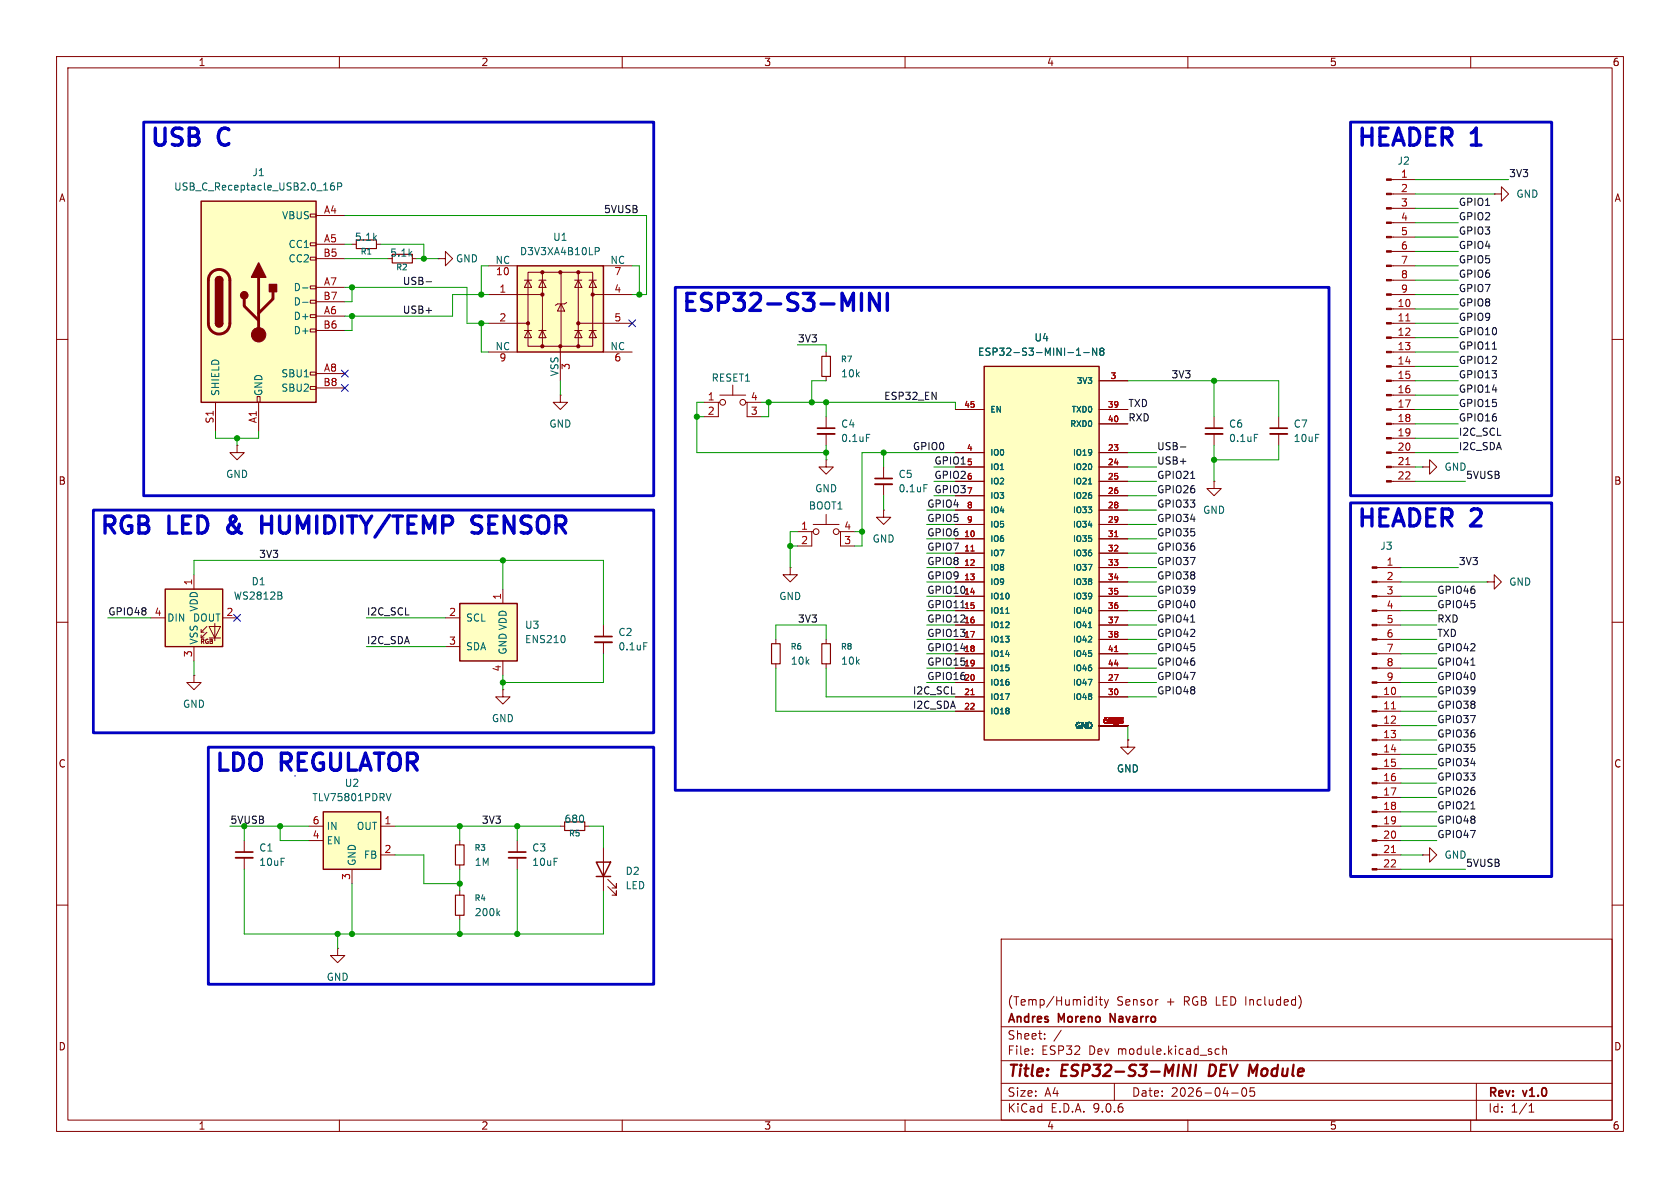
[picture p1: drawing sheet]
<svg xmlns="http://www.w3.org/2000/svg" width="297mm" height="210mm" viewBox="0 0 297 210" stroke-linecap="round" stroke-linejoin="round" font-family="sans-serif">
<defs><g id="words">
<g font-size="4.2" fill="#0000c2">
<text x="26.4" y="27.3">USB</text>
<text x="38.8" y="27.3">C</text>
<text x="239.7" y="27.3">HEADER</text>
<text x="260.3" y="27.3">1</text>
<text x="120.3" y="56.6">ESP32-S3-MINI</text>
<text x="17.5" y="95.9">RGB</text>
<text x="29.9" y="95.9">LED</text>
<text x="41.6" y="95.9">&amp;</text>
<text x="48.8" y="95.9">HUMIDITY/TEMP</text>
<text x="87.3" y="95.9">SENSOR</text>
<text x="239.7" y="94.7">HEADER</text>
<text x="260.3" y="94.7">2</text>
<text x="37.8" y="137.8">LDO</text>
<text x="49.8" y="137.8">REGULATOR</text>
</g>
<g font-size="2.8" fill="#840000">
<text x="178" y="190.9">Title:</text>
<text x="187.7" y="190.9">ESP32-S3-MINI</text>
<text x="214.6" y="190.9">DEV Module</text>
</g>
<g font-size="2.1" fill="#840000">
<text x="178" y="178">(Temp/Humidity</text>
<text x="197.4" y="178">Sensor</text>
<text x="206.2" y="178">+</text>
<text x="209.4" y="178">RGB LED Included)</text>
<text x="178" y="184">Sheet:</text>
<text x="178" y="181.2">Andres</text>
<text x="187.2" y="181.2">Moreno</text>
<text x="196.9" y="181.2">Navarro</text>
<text x="178" y="186.7">File:</text>
<text x="184.1" y="186.7">ESP32</text>
<text x="192.5" y="186.7">Dev</text>
<text x="197.8" y="186.7">module.kicad_sch</text>
<text x="178" y="196.9">KiCad</text>
<text x="178" y="194.1">Size:</text>
<text x="184.7" y="194.1">A4</text>
<text x="185.7" y="196.9">E.D.A.</text>
<text x="193.3" y="196.9">9.0.6</text>
<text x="200" y="194.1">Date:</text>
<text x="207" y="194.1">2026-04-05</text>
<text x="263" y="194.3">Rev:</text>
<text x="263" y="196.9">Id:</text>
<text x="267.1" y="196.9">1/1</text>
<text x="269.4" y="194.3">v1.0</text>
</g>
<g font-size="1.8" fill="#840000">
<text x="35" y="11.9">1</text>
<text x="85" y="11.9">2</text>
<text x="135" y="11.9">3</text>
<text x="185" y="11.9">4</text>
<text x="235" y="11.9">5</text>
<text x="285" y="11.9">6</text>
<text x="10.3" y="35.9">A</text>
<text x="285.3" y="35.9">A</text>
<text x="10.3" y="85.9">B</text>
<text x="285.3" y="85.9">B</text>
<text x="10.3" y="135.9">C</text>
<text x="285.3" y="135.9">C</text>
<text x="10.3" y="185.9">D</text>
<text x="285.3" y="185.9">D</text>
<text x="35" y="199.9">1</text>
<text x="85" y="199.9">2</text>
<text x="135" y="199.9">3</text>
<text x="185" y="199.9">4</text>
<text x="235" y="199.9">5</text>
<text x="285" y="199.9">6</text>
</g>
<g font-size="1.8" fill="#006464">
<text x="247" y="29.3">J2</text>
<text x="30.7" y="33.9">USB_C_Receptacle_USB2.0_16P</text>
<text x="44.5" y="31.3">J1</text>
<text x="268" y="35.2">GND</text>
<text x="49.8" y="39">VBUS</text>
<text x="50.9" y="44">CC1</text>
<text x="50.9" y="46.6">CC2</text>
<text x="62.6" y="42.8">5.1k</text>
<text x="68.9" y="45.6">5.1k</text>
<text x="80.5" y="46.6">GND</text>
<text x="87.5" y="46.7">NC</text>
<text x="91.8" y="45.3">D3V3XA4B10LP</text>
<text x="97.7" y="42.8">U1</text>
<text x="107.8" y="46.7">NC</text>
<text x="51.8" y="51.7">D-</text>
<text x="51.8" y="54.2">D-</text>
<text x="51.8" y="56.7">D+</text>
<text x="51.8" y="59.3">D+</text>
<text x="87.5" y="62">NC</text>
<text x="107.8" y="62">NC</text>
<text x="172.8" y="63.1">ESP32-S3-MINI-1-N8</text>
<text x="182.8" y="60.6">U4</text>
<text x="39" y="70.1" transform="rotate(-90 39 70.1)">SHIELD</text>
<text x="46.6" y="70.1" transform="rotate(-90 46.6 70.1)">GND</text>
<text x="49.6" y="66.9">SBU1</text>
<text x="49.6" y="69.4">SBU2</text>
<text x="98.8" y="66.6" transform="rotate(-90 98.8 66.6)">VSS</text>
<text x="125.7" y="67.7">RESET1</text>
<text x="148.6" y="66.9">10k</text>
<text x="97" y="75.8">GND</text>
<text x="148.6" y="75.8">C4</text>
<text x="217.2" y="75.8">C6</text>
<text x="228.6" y="75.8">C7</text>
<text x="148.6" y="78.3">0.1uF</text>
<text x="217.2" y="78.3">0.1uF</text>
<text x="228.6" y="78.3">10uF</text>
<text x="39.9" y="84.7">GND</text>
<text x="144" y="87.2">GND</text>
<text x="158.8" y="84.7">C5</text>
<text x="158.8" y="87.2">0.1uF</text>
<text x="142.9" y="90.3">BOOT1</text>
<text x="212.6" y="91">GND</text>
<text x="154.2" y="96.1">GND</text>
<text x="243.9" y="97.4">J3</text>
<text x="41.2" y="106.2">WS2812B</text>
<text x="44.4" y="103.7">D1</text>
<text x="137.7" y="106.3">GND</text>
<text x="266.7" y="103.7">GND</text>
<text x="29.5" y="110.1">DIN</text>
<text x="34" y="110.1">DOUT</text>
<text x="35.2" y="108.2" transform="rotate(-90 35.2 108.2)">VDD</text>
<text x="82.3" y="110.1">SCL</text>
<text x="92.7" y="113.9">ENS210</text>
<text x="92.7" y="111.4">U3</text>
<text x="109.2" y="112.6">C2</text>
<text x="35.2" y="114" transform="rotate(-90 35.2 114)">VSS</text>
<text x="82.3" y="115.2">SDA</text>
<text x="89.8" y="115.8" transform="rotate(-90 89.8 115.8)">GND VDD</text>
<text x="109.2" y="115.2">0.1uF</text>
<text x="139.7" y="117.7">10k</text>
<text x="148.6" y="117.7">10k</text>
<text x="32.3" y="125.3">GND</text>
<text x="86.9" y="127.9">GND</text>
<text x="197.4" y="136.8">GND</text>
<text x="55.1" y="141.8">TLV75801PDRV</text>
<text x="60.9" y="139.3">U2</text>
<text x="57.7" y="146.9">IN</text>
<text x="57.7" y="149.5">EN</text>
<text x="63" y="146.9">OUT</text>
<text x="99.7" y="145.6">680</text>
<text x="45.7" y="150.7">C1</text>
<text x="45.7" y="153.3">10uF</text>
<text x="63.1" y="153.2" transform="rotate(-90 63.1 153.2)">GND</text>
<text x="64.2" y="152">FB</text>
<text x="83.8" y="153.3">1M</text>
<text x="94" y="150.7">C3</text>
<text x="94" y="153.3">10uF</text>
<text x="110.5" y="154.9">D2</text>
<text x="110.5" y="157.4">LED</text>
<text x="83.8" y="162.2">200k</text>
<text x="57.7" y="173.6">GND</text>
</g>
<g font-size="1.8" fill="#a90000">
<text x="247.6" y="31.5">1</text>
<text x="247.6" y="34">2</text>
<text x="57.2" y="37.8">A4</text>
<text x="247.6" y="36.6">3</text>
<text x="247.6" y="39.1">4</text>
<text x="247.6" y="41.7">5</text>
<text x="57.1" y="45.5">B5</text>
<text x="57.2" y="42.9">A5</text>
<text x="247.6" y="44.2">6</text>
<text x="247.6" y="46.7">7</text>
<text x="57.1" y="53.1">B7</text>
<text x="57.2" y="50.5">A7</text>
<text x="87.6" y="49">10</text>
<text x="88.2" y="51.8">1</text>
<text x="108.5" y="49">7</text>
<text x="108.5" y="51.8">4</text>
<text x="247.6" y="49.3">8</text>
<text x="247.6" y="51.8">9</text>
<text x="57.1" y="58.2">B6</text>
<text x="57.2" y="55.6">A6</text>
<text x="88.2" y="56.9">2</text>
<text x="108.5" y="56.9">5</text>
<text x="247" y="54.4">10</text>
<text x="247" y="56.9">11</text>
<text x="247" y="59.4">12</text>
<text x="57.2" y="65.8">A8</text>
<text x="88.2" y="64.2">9</text>
<text x="101" y="65.5" transform="rotate(-90 101 65.5)">3</text>
<text x="108.5" y="64.2">6</text>
<text x="247" y="62">13</text>
<text x="247" y="64.5">14</text>
<text x="57.1" y="68.3">B8</text>
<text x="125" y="70.9">1</text>
<text x="132.6" y="70.9">4</text>
<text x="247" y="67.1">15</text>
<text x="247" y="69.6">16</text>
<text x="37.8" y="75" transform="rotate(-90 37.8 75)">S1</text>
<text x="45.5" y="74.9" transform="rotate(-90 45.5 74.9)">A1</text>
<text x="125" y="73.4">2</text>
<text x="132.6" y="73.4">3</text>
<text x="247" y="72.1">17</text>
<text x="247" y="74.7">18</text>
<text x="247" y="77.2">19</text>
<text x="247" y="79.8">20</text>
<text x="247" y="82.3">21</text>
<text x="247" y="84.8">22</text>
<text x="141.5" y="93.7">1</text>
<text x="149.2" y="93.7">4</text>
<text x="141.5" y="96.3">2</text>
<text x="149.2" y="96.3">3</text>
<text x="245" y="100.1">1</text>
<text x="34" y="103.6" transform="rotate(-90 34 103.6)">1</text>
<text x="88.6" y="106.1" transform="rotate(-90 88.6 106.1)">1</text>
<text x="245" y="102.6">2</text>
<text x="245" y="105.2">3</text>
<text x="245" y="107.7">4</text>
<text x="27.2" y="109">4</text>
<text x="39.9" y="109">2</text>
<text x="79.3" y="109">2</text>
<text x="245" y="110.2">5</text>
<text x="245" y="112.8">6</text>
<text x="34" y="116.3" transform="rotate(-90 34 116.3)">3</text>
<text x="79.3" y="114">3</text>
<text x="88.6" y="118.8" transform="rotate(-90 88.6 118.8)">4</text>
<text x="245" y="115.3">7</text>
<text x="245" y="117.9">8</text>
<text x="244.4" y="122.9">10</text>
<text x="244.4" y="125.5">11</text>
<text x="245" y="120.4">9</text>
<text x="244.4" y="128">12</text>
<text x="244.4" y="130.6">13</text>
<text x="244.4" y="133.1">14</text>
<text x="244.4" y="135.6">15</text>
<text x="244.4" y="138.2">16</text>
<text x="244.4" y="140.7">17</text>
<text x="244.4" y="143.3">18</text>
<text x="55.2" y="145.8">6</text>
<text x="55.2" y="148.3">4</text>
<text x="67.9" y="145.8">1</text>
<text x="244.4" y="145.8">19</text>
<text x="244.4" y="148.3">20</text>
<text x="62" y="155.6" transform="rotate(-90 62 155.6)">3</text>
<text x="67.9" y="150.9">2</text>
<text x="244.4" y="150.9">21</text>
<text x="244.4" y="153.4">22</text>
</g>
<g font-size="1.8" fill="#0f0f0f">
<text x="266.7" y="31.4">3V3</text>
<text x="106.7" y="37.8">5VUSB</text>
<text x="257.8" y="41.6">GPIO3</text>
<text x="257.8" y="39">GPIO2</text>
<text x="257.8" y="36.5">GPIO1</text>
<text x="257.8" y="46.6">GPIO5</text>
<text x="257.8" y="44.1">GPIO4</text>
<text x="71.1" y="50.5">USB-</text>
<text x="257.8" y="51.7">GPIO7</text>
<text x="257.8" y="49.2">GPIO6</text>
<text x="71.1" y="55.5">USB+</text>
<text x="257.8" y="56.8">GPIO9</text>
<text x="257.8" y="54.3">GPIO8</text>
<text x="257.8" y="59.3">GPIO10</text>
<text x="141" y="60.6">3V3</text>
<text x="257.8" y="64.4">GPIO12</text>
<text x="257.8" y="61.9">GPIO11</text>
<text x="156.2" y="70.8">ESP32_EN</text>
<text x="207" y="67">3V3</text>
<text x="257.8" y="67">GPIO13</text>
<text x="257.8" y="69.5">GPIO14</text>
<text x="199.4" y="74.6">RXD</text>
<text x="199.4" y="72">TXD</text>
<text x="257.8" y="74.6">GPIO16</text>
<text x="257.8" y="72">GPIO15</text>
<text x="257.8" y="77.1">I2C_SCL</text>
<text x="161.3" y="79.7">GPIO0</text>
<text x="165.1" y="82.2">GPIO1</text>
<text x="204.5" y="79.7">USB-</text>
<text x="204.5" y="82.2">USB+</text>
<text x="255.3" y="83.4">GND</text>
<text x="257.8" y="79.7">I2C_SDA</text>
<text x="163.8" y="89.8">GPIO4</text>
<text x="165.1" y="84.7">GPIO2</text>
<text x="165.1" y="87.3">GPIO3</text>
<text x="204.5" y="84.7">GPIO21</text>
<text x="204.5" y="89.8">GPIO33</text>
<text x="204.5" y="87.3">GPIO26</text>
<text x="259.1" y="84.7">5VUSB</text>
<text x="163.8" y="92.4">GPIO5</text>
<text x="163.8" y="94.9">GPIO6</text>
<text x="204.5" y="94.9">GPIO35</text>
<text x="204.5" y="92.4">GPIO34</text>
<text x="45.7" y="98.7">3V3</text>
<text x="163.8" y="100">GPIO8</text>
<text x="163.8" y="97.4">GPIO7</text>
<text x="204.5" y="97.4">GPIO36</text>
<text x="204.5" y="100">GPIO37</text>
<text x="257.8" y="100">3V3</text>
<text x="163.8" y="105.1">GPIO10</text>
<text x="163.8" y="107.6">GPIO11</text>
<text x="163.8" y="102.5">GPIO9</text>
<text x="204.5" y="107.6">GPIO40</text>
<text x="204.5" y="105.1">GPIO39</text>
<text x="204.5" y="102.5">GPIO38</text>
<text x="254" y="107.6">GPIO45</text>
<text x="254" y="105.1">GPIO46</text>
<text x="19" y="108.9">GPIO48</text>
<text x="64.8" y="114">I2C_SDA</text>
<text x="64.8" y="108.9">I2C_SCL</text>
<text x="141" y="110.1">3V3</text>
<text x="163.8" y="110.1">GPIO12</text>
<text x="163.8" y="112.7">GPIO13</text>
<text x="204.5" y="112.7">GPIO42</text>
<text x="204.5" y="110.1">GPIO41</text>
<text x="254" y="110.1">RXD</text>
<text x="254" y="112.7">TXD</text>
<text x="163.8" y="115.2">GPIO14</text>
<text x="163.8" y="117.8">GPIO15</text>
<text x="204.5" y="115.2">GPIO45</text>
<text x="204.5" y="117.8">GPIO46</text>
<text x="254" y="115.2">GPIO42</text>
<text x="254" y="117.8">GPIO41</text>
<text x="161.3" y="122.8">I2C_SCL</text>
<text x="161.3" y="125.4">I2C_SDA</text>
<text x="163.8" y="120.3">GPIO16</text>
<text x="204.5" y="120.3">GPIO47</text>
<text x="204.5" y="122.8">GPIO48</text>
<text x="254" y="125.4">GPIO38</text>
<text x="254" y="122.8">GPIO39</text>
<text x="254" y="120.3">GPIO40</text>
<text x="254" y="130.5">GPIO36</text>
<text x="254" y="127.9">GPIO37</text>
<text x="254" y="133">GPIO35</text>
<text x="254" y="135.5">GPIO34</text>
<text x="254" y="138.1">GPIO33</text>
<text x="254" y="140.6">GPIO26</text>
<text x="254" y="143.2">GPIO21</text>
<text x="85.1" y="145.7">3V3</text>
<text x="254" y="148.2">GPIO47</text>
<text x="254" y="145.7">GPIO48</text>
<text x="255.3" y="152">GND</text>
<text x="259.1" y="153.3">5VUSB</text>
</g>
<text font-size="1.8" fill="#009600" x="40.6" y="145.7">5VUSB</text>
<g font-size="1.4" fill="#006464">
<text x="63.7" y="45.2">R1</text>
<text x="69.9" y="48">R2</text>
<text x="148.6" y="64.2">R7</text>
<text x="190.2" y="68">3V3</text>
<text x="175" y="73.1">EN</text>
<text x="189.1" y="75.7">RXD0</text>
<text x="189.3" y="73.1">TXD0</text>
<text x="175" y="80.7">IO0</text>
<text x="175" y="83.3">IO1</text>
<text x="189.6" y="80.7">IO19</text>
<text x="189.6" y="83.3">IO20</text>
<text x="175" y="85.8">IO2</text>
<text x="175" y="88.4">IO3</text>
<text x="189.6" y="85.8">IO21</text>
<text x="189.6" y="88.4">IO26</text>
<text x="175" y="90.9">IO4</text>
<text x="175" y="93.4">IO5</text>
<text x="175" y="96">IO6</text>
<text x="189.6" y="90.9">IO33</text>
<text x="189.6" y="93.4">IO34</text>
<text x="189.6" y="96">IO35</text>
<text x="175" y="98.5">IO7</text>
<text x="175" y="101.1">IO8</text>
<text x="189.6" y="98.5">IO36</text>
<text x="189.6" y="101.1">IO37</text>
<text x="175" y="103.6">IO9</text>
<text x="175" y="106.1">IO10</text>
<text x="189.6" y="103.6">IO38</text>
<text x="189.6" y="106.1">IO39</text>
<text x="175" y="108.7">IO11</text>
<text x="175" y="111.2">IO12</text>
<text x="175" y="113.8">IO13</text>
<text x="189.6" y="108.7">IO40</text>
<text x="189.6" y="111.2">IO41</text>
<text x="189.6" y="113.8">IO42</text>
<text x="139.7" y="115">R6</text>
<text x="148.6" y="115">R8</text>
<text x="175" y="116.3">IO14</text>
<text x="175" y="118.8">IO15</text>
<text x="189.6" y="116.3">IO45</text>
<text x="189.6" y="118.8">IO46</text>
<text x="175" y="121.4">IO16</text>
<text x="175" y="123.9">IO17</text>
<text x="189.6" y="121.4">IO47</text>
<text x="189.6" y="123.9">IO48</text>
<text x="175" y="126.5">IO18</text>
<text x="189.9" y="129">GND</text>
<text x="100.5" y="148.1">R5</text>
<text x="83.8" y="150.6">R3</text>
<text x="83.8" y="159.5">R4</text>
</g>
<g font-size="1.4" fill="#a90000">
<text x="196.2" y="67.1">3</text>
<text x="170.4" y="72.1">45</text>
<text x="195.8" y="72.1">39</text>
<text x="195.8" y="74.7">40</text>
<text x="170.8" y="79.8">4</text>
<text x="170.8" y="82.3">5</text>
<text x="195.8" y="79.8">23</text>
<text x="195.8" y="82.3">24</text>
<text x="170.8" y="84.8">6</text>
<text x="170.8" y="87.4">7</text>
<text x="170.8" y="89.9">8</text>
<text x="195.8" y="84.8">25</text>
<text x="195.8" y="87.4">26</text>
<text x="195.8" y="89.9">28</text>
<text x="170.4" y="95">10</text>
<text x="170.8" y="92.5">9</text>
<text x="195.8" y="92.5">29</text>
<text x="195.8" y="95">31</text>
<text x="170.4" y="97.5">11</text>
<text x="170.4" y="100.1">12</text>
<text x="195.8" y="97.5">32</text>
<text x="195.8" y="100.1">33</text>
<text x="170.4" y="102.6">13</text>
<text x="170.4" y="105.2">14</text>
<text x="170.4" y="107.7">15</text>
<text x="195.8" y="102.6">34</text>
<text x="195.8" y="105.2">35</text>
<text x="195.8" y="107.7">36</text>
<text x="170.4" y="110.2">16</text>
<text x="170.4" y="112.8">17</text>
<text x="195.8" y="110.2">37</text>
<text x="195.8" y="112.8">38</text>
<text x="170.4" y="115.3">18</text>
<text x="170.4" y="117.9">19</text>
<text x="195.8" y="115.3">41</text>
<text x="195.8" y="117.9">44</text>
<text x="170.4" y="120.4">20</text>
<text x="170.4" y="122.9">21</text>
<text x="170.4" y="125.5">22</text>
<text x="195.8" y="120.4">27</text>
<text x="195.8" y="122.9">30</text>
<text x="194.9" y="128">61_1</text>
<text x="195.8" y="128">42</text>
<text x="196.2" y="128">17</text>
<text x="196.2" y="128">28</text>
<text x="196.5" y="128">1</text>
<text x="196.5" y="128">22</text>
<text x="196.5" y="128">7</text>
</g>
<text font-size="1.1" fill="#840000" x="35.3" y="114">RGB</text>
</g></defs>
<g fill="none" stroke="#840000" stroke-width=".18">
<path d="M10 10h277v190h-277zM12 12h273v186h-273zM60 10v2M110 10v2M160 10v2M210 10v2M260 10v2M246 31.8h4.2M246 34.3h4.2M246 36.8h4.2M246 39.4h4.2M66.5 43.2h.8"/>
<path d="M72.9 45.7h.8M77.5 45.7h1.2v-1.2l1.3 1.2-1.3 1.3v-1.3M77.5 45.7h.1M246 41.9h4.2M246 44.5h4.2M246 47h4.2M246 49.5h4.2M246 52.1h4.2M246 54.6h4.2M246 57.2h4.2M246 59.7h4.2M10 60h2"/>
<path d="M146 62.2v.8M146 66.5v.8M146 73.7v2M146 76.7v2M226.1 73.7v2M226.1 76.7v2M246 62.2h4.2M246 64.8h4.2M246 67.3h4.2M246 69.9h4.2M246 72.4h4.2M246 74.9h4.2"/>
<path d="M246 77.5h4.2M285 60h2M141 94h2.5M143.8 94h-.3v2.5h-2.5M143.8 92.7h4.5M146 81.3v1.3h1.3l-1.3 1.2-1.2-1.2h1.2M146 81.3h.1M146 90.9v1.8M148.3 94h.3v2.5h2.5M148.6 94h2.5M156.2 90.2v1.2h1.3l-1.3 1.3-1.3-1.3h1.3M156.2 90.2h.1"/>
<path d="M246 80h4.2M246 82.6h4.2M246 85.1h4.2M10 110h2M34.3 119.4v1.3h1.3l-1.3 1.2-1.3-1.2h1.3M34.3 119.4h.1M146 113v.8M146 117.3v.8M285 110h2M10 160h2M177 166h108v32h-108zM193.8 176.2v.1"/>
<path d="M193.8 176.7v1M194.3 176.7h.6M194.5 176.2v1.3l.4 .2M195.2 176.7l.4 1M195.6 177.7l-.1 .4-.3 .1M196 176.7l-.4 1M204.6 176.7h.1M229.7 176.1a1.76 1.76 0 0 1 0 2.1M285 160h2M60 198v2M110 198v2M160 198v2"/>
<path d="M177 194.5h108M177 191.5h108M177 187.5h108M177 181.5h108M182.5 186.3v.1M182.5 185.5v.1M184.7 183.6v.1M184.7 182.8v.1M187.6 182.1l-1.3 2M197 191.5v3M210 198v2M215 186.3h.5"/>
<path d="M215 185.5h.5M216.2 185.5l.2-.1 .3 .1 .1 .9M216.2 184.9v1.5M217.7 193.2h1.2M219.7 192.4l.2-.1a.81 .81 0 0 1 .6 .6 .81 .81 0 0 1-.3 .8l-.2 .1a.81 .81 0 0 1-.3-1.4zM221.7 192.3h-.7v.7l.2-.1h.5l.1 .3-.1 .5-.2 .1-.5-.1M260 198v2M261 191.5v6.5M270.3 196.6h.9M270.3 195.5l.4-.4v1.5"/>
<circle cx="144.3" cy="94" r=".51"/>
<circle cx="147.8" cy="94" r=".51"/>
</g>
<path d="M210.5 188.2l-.2 2-.9-2-.3 2M211.5 188.2l-.3 2M213.9 188.2l-.2 2h.5" fill="none" stroke="#840000" stroke-width=".4"/>
<path d="M144.5 75.7h3.1M224.5 75.7h3.1M196.3 180.7v-1.5l.8 1.5" fill="none" stroke="#840000" stroke-width=".3"/>
<path d="M144.5 76.7h3.1M224.5 76.7h3.1" fill="none" stroke="#840000" stroke-width=".33"/>
<path d="M63 42.4h3.5v1.5h-3.5zM69.3 45h3.6v1.5h-3.6zM145.3 63h1.5v3.5h-1.5zM145.3 113.8h1.5v3.5h-1.5z" fill="none" stroke="#840000" stroke-width=".2"/>
<path d="M153.2 76.8h.6" fill="none" stroke="#006464" stroke-width=".18"/>
<g fill="#840000" stroke="#840000" stroke-width=".18">
<path d="M245.1 31.6h.9v.3h-.9z"/>
<path d="M245.1 34.2h.9v.2h-.9z"/>
<path d="M245.1 36.7h.9v.3h-.9z"/>
<path d="M245.1 39.2h.9v.3h-.9z"/>
<path d="M245.1 41.8h.9v.2h-.9z"/>
<path d="M245.1 44.3h.9v.3h-.9z"/>
<path d="M245.1 46.9h.9v.2h-.9z"/>
<path d="M245.1 49.4h.9v.3h-.9z"/>
<path d="M245.1 51.9h.9v.3h-.9z"/>
<path d="M245.1 54.5h.9v.2h-.9z"/>
<path d="M245.1 57h.9v.3h-.9z"/>
<path d="M245.1 59.6h.9v.2h-.9z"/>
<path d="M245.1 62.1h.9v.3h-.9z"/>
<path d="M245.1 64.6h.9v.3h-.9z"/>
<path d="M245.1 67.2h.9v.2h-.9z"/>
<path d="M245.1 69.7h.9v.3h-.9z"/>
<path d="M245.1 72.3h.9v.2h-.9z"/>
<path d="M245.1 74.8h.9v.3h-.9z"/>
<path d="M245.1 77.3h.9v.3h-.9z"/>
<path d="M245.1 79.9h.9v.2h-.9z"/>
<path d="M245.1 82.4h.9v.3h-.9z"/>
<path d="M245.1 85h.9v.2h-.9z"/>
</g>
<path d="M248.5 56.7h.8M248.5 82.1h.8" fill="none" stroke="#a90000" stroke-width=".18"/>
<path d="M91.4 47h15.3v15.2h-15.3z" fill="#ffffc2"/>
<g fill="none" stroke="#840000" stroke-width=".18">
<path d="M86.4 52.1h9.5M86.4 57.2h6.9M86.4 47h5M92.7 49.5h1.3M92.7 58.4h1.3M93.3 48.1h11.5v13.1h-11.5zM93.3 49.5l.7 1.3h-1.3zM93.3 58.4l.7 1.3h-1.3zM95.2 49.5h1.3M95.2 58.4h1.3M95.9 49.5l.6 1.3h-1.3zM95.9 58.4l.6 1.3h-1.3z"/>
<path d="M95.9 48.1v13.1M99.2 53.7l.6 1.3h-1.2zM99.2 48.1v13.1M100.2 53.5l-.4 .2h-1.2l-.4 .3M101.6 49.5h1.3M101.6 58.4h1.3M102.2 49.5l.7 1.3h-1.3zM102.2 58.4l.7 1.3h-1.3zM102.2 48.1v13.1M102.2 57.2h9.6M104.1 49.5h1.3M104.1 58.4h1.3"/>
<path d="M104.8 49.5l.6 1.3h-1.3zM104.8 58.4l.6 1.3h-1.3zM104.8 52.1h7M106.7 47h5.1M86.4 62.2h5M99.1 61.2v6.1M106.7 62.2h5.1"/>
</g>
<path d="M91.4 47h15.3v15.2h-15.3z" fill="none" stroke="#840000" stroke-width=".25"/>
<g fill="#840000" stroke="#840000" stroke-width=".18">
<circle cx="93.3" cy="57.2" r=".28"/>
<circle cx="95.9" cy="48.1" r=".28"/>
<circle cx="95.9" cy="52.1" r=".28"/>
<circle cx="95.9" cy="61.2" r=".28"/>
<circle cx="99.1" cy="48.1" r=".28"/>
<circle cx="99.1" cy="61.2" r=".28"/>
<circle cx="102.2" cy="48.1" r=".28"/>
<circle cx="102.2" cy="57.2" r=".28"/>
<circle cx="102.2" cy="61.2" r=".28"/>
<circle cx="104.8" cy="52.1" r=".28"/>
</g>
<path d="M105.2 43.8h.5l.3 .2-.2 .4h-.6" fill="none" stroke="#006464" stroke-width=".18"/>
<path d="M29.2 104.1h10.2v10.2h-10.2z" fill="#ffffc2"/>
<g fill="none" stroke="#840000" stroke-width=".18">
<path d="M41.9 78.7v1.3h1.3l-1.3 1.3-1.3-1.3h1.3M41.9 78.7h.1M26.7 109.2h2.5M34.3 101.6v2.5M34.3 114.3v2.5M35.6 111.8h.5M35.6 112.8h.5M36.6 110.7l-1 1.1v-.5M36.6 111.8l-1 1v-.5M37 110.7h2l-1 2.1zM37 112.8h2M38 110.2v3.1"/>
<path d="M39.4 109.2h2.5M106.7 110.5v2M106.7 113.5v2.1M88.9 121.9v1.3h1.3l-1.3 1.3-1.3-1.3h1.3M88.9 121.9h.1"/>
</g>
<path d="M29.2 104.1h10.2v10.2h-10.2z" fill="none" stroke="#840000" stroke-width=".25"/>
<path d="M49.7 105.3l.2 .2-.2 .4M49.7 104.8v.3M113.8 113.6h.6" fill="none" stroke="#006464" stroke-width=".18"/>
<path d="M105.2 112.5h3" fill="none" stroke="#840000" stroke-width=".3"/>
<path d="M105.2 113.5h3" fill="none" stroke="#840000" stroke-width=".33"/>
<path d="M81.3 106.7h10.1v10.1h-10.1z" fill="#ffffc2"/>
<path d="M81.3 106.7h10.1v10.1h-10.1z" fill="none" stroke="#840000" stroke-width=".25"/>
<path d="M78.7 109.2h2.6M78.7 114.3h2.6M88.9 104.1v2.6M88.9 116.8v2.6" fill="none" stroke="#840000" stroke-width=".18"/>
<path d="M99.8 112.6v.8" fill="none" stroke="#006464" stroke-width=".18"/>
<path d="M35.6 35.6h20.3v35.5h-20.3z" fill="#ffffc2"/>
<g fill="none" stroke="#840000" stroke-width=".18">
<path d="M54.9 37.8h1v.6h-1zM55.9 38.1h5.1M54.9 42.9h1v.5h-1zM54.9 45.5h1v.5h-1zM54.9 50.5h1v.6h-1zM54.9 53.1h1v.5h-1zM54.9 55.6h1v.5h-1zM54.9 58.2h1v.5h-1zM55.9 43.2h5.1M55.9 45.7h5.1M55.9 50.8h5.1M55.9 53.3h5.1"/>
<path d="M55.9 55.9h5.1M55.9 58.4h5.1M38.1 71.1v5.1M45.5 70.1h.5v1h-.5zM45.7 71.1v5.1M54.9 65.8h1v.5h-1zM54.9 68.3h1v.5h-1zM55.9 66h5.1M55.9 68.6h5.1M99.1 69.9v1.2h1.2l-1.2 1.3-1.3-1.3h1.3M99.1 69.9h.1M124.5 71.1h2.5"/>
<path d="M127.3 71.1h-.3v2.6h-2.5M127.3 69.9h4.5M129.5 68.1v1.8M131.8 71.1h.3v2.6h2.5M132.1 71.1h2.5M156.2 82.6v2M156.2 85.6v2M137.2 113v.8M137.2 117.3v.8M139.7 100.3v1.3h1.3l-1.3 1.3-1.3-1.3h1.3M139.7 100.3h.1M243.4 100.3h4.2"/>
<path d="M243.4 102.9h4.2M243.4 105.4h4.2M243.4 108h4.2M243.4 110.5h4.2M243.4 113h4.2M243.4 115.6h4.2M243.4 118.1h4.2M262.9 102.9h1.3v-1.3l1.2 1.3-1.2 1.2v-1.2M262.9 102.9h.1M199.4 130.8v1.3h1.3l-1.3 1.3-1.3-1.3h1.3M199.4 130.8h.1M243.4 120.7h4.2"/>
<path d="M243.4 123.2h4.2M243.4 125.7h4.2M243.4 128.3h4.2M243.4 130.8h4.2M243.4 133.4h4.2M243.4 135.9h4.2M243.4 138.4h4.2M43.2 148.6v2M43.2 151.6v2.1M81.3 148.6v.8M81.3 152.9v.8M81.3 157.5v.7"/>
<path d="M243.4 141h4.2M243.4 143.5h4.2M243.4 146.1h4.2M243.4 148.6h4.2M243.4 151.1h4.2M243.4 153.7h4.2M251.5 151.1h1.2v-1.2l1.3 1.2-1.3 1.3v-1.3M251.5 151.1h.1M59.7 167.6v1.3h1.3l-1.3 1.3-1.3-1.3h1.3M59.7 167.6h.1M81.3 161.8v.8"/>
<circle cx="127.8" cy="71.1" r=".51"/>
<circle cx="131.3" cy="71.1" r=".51"/>
</g>
<path d="M35.6 35.6h20.3v35.5h-20.3zM38.1 49.5a.64 .64 0 0 1 .6-.6 .64 .64 0 0 1 .7 .6M38.1 57.2a.64 .64 0 0 0 .6 .6 .64 .64 0 0 0 .7-.6" fill="none" stroke="#840000" stroke-width=".25"/>
<path d="M37.4 48.2a1.9 1.9 0 0 1 2.1-.4 1.9 1.9 0 0 1 1.1 1.7v7.7a1.91 1.91 0 0 1-1.9 1.8 1.91 1.91 0 0 1-1.9-1.8v-7.8l.2-.7zM43.2 52.8v1.3l2.5 2.5M45.7 49v10.2M48.3 51.6v1.2l-2.6 2.6" fill="none" stroke="#840000" stroke-width=".51"/>
<g fill="#840000" stroke="#840000" stroke-width=".25">
<path d="M38.1 49.5h1.3v7.7h-1.3z"/>
<path d="M38.3 49.1a.64 .64 0 0 1 .7-.2 .64 .64 0 0 1 .4 .6h-1.3z"/>
<path d="M38.1 57.2h1.3a.64 .64 0 0 1-.7 .6 .64 .64 0 0 1-.6-.6z"/>
<path d="M45.7 46.5l1.3 2.5h-2.6z"/>
<path d="M47.6 50.3h1.3v1.3h-1.3z"/>
<circle cx="43.2" cy="52.2" r=".63"/>
</g>
<g fill="#840000" stroke="#840000" stroke-width=".18">
<path d="M242.6 100.2h.8v.3h-.8z"/>
<path d="M242.6 102.7h.8v.3h-.8z"/>
<path d="M242.6 105.3h.8v.2h-.8z"/>
<path d="M242.6 107.8h.8v.3h-.8z"/>
<path d="M242.6 110.4h.8v.2h-.8z"/>
<path d="M242.6 112.9h.8v.3h-.8z"/>
<path d="M242.6 115.4h.8v.3h-.8z"/>
<path d="M242.6 118h.8v.2h-.8z"/>
<path d="M242.6 120.5h.8v.3h-.8z"/>
<path d="M242.6 123.1h.8v.2h-.8z"/>
<path d="M242.6 125.6h.8v.3h-.8z"/>
<path d="M242.6 128.1h.8v.3h-.8z"/>
<path d="M242.6 130.7h.8v.2h-.8z"/>
<path d="M242.6 133.2h.8v.3h-.8z"/>
<path d="M242.6 135.8h.8v.2h-.8z"/>
<path d="M242.6 138.3h.8v.3h-.8z"/>
<path d="M242.6 140.8h.8v.3h-.8z"/>
<path d="M242.6 143.4h.8v.2h-.8z"/>
<path d="M242.6 145.9h.8v.3h-.8z"/>
<path d="M242.6 148.5h.8v.2h-.8z"/>
<path d="M242.6 151h.8v.3h-.8z"/>
<path d="M242.6 153.5h.8v.3h-.8z"/>
<circle cx="45.7" cy="59.2" r="1.27"/>
</g>
<path d="M59 32.3l-.3 .1a.86 .86 0 0 0 0 1.2l.4-.1v-.4l-.2-.3-.4 .1-.1 .2M59.7 33l.6-.1 .1-.1v-.3l-.7-.2v1.3M53.5 50.9h1M53.5 53.4h1M163.3 85.7h.6M88 161.4l.3 .5M88.3 161l-.4 .5" fill="none" stroke="#006464" stroke-width=".18"/>
<path d="M154.7 84.6h3M41.7 150.6h3" fill="none" stroke="#840000" stroke-width=".3"/>
<path d="M154.7 85.6h3M41.7 151.6h3" fill="none" stroke="#840000" stroke-width=".33"/>
<path d="M246 125.3h.7M246 150.7h.7" fill="none" stroke="#a90000" stroke-width=".18"/>
<path d="M136.4 113.8h1.5v3.5h-1.5zM80.5 158.2h1.5v3.6h-1.5zM80.5 149.4h1.5v3.5h-1.5z" fill="none" stroke="#840000" stroke-width=".2"/>
<path d="M174 64.8h20.3v66h-20.3z" fill="#ffffc2"/>
<path d="M174 64.8h20.3v66h-20.3z" fill="none" stroke="#840000" stroke-width=".25"/>
<g fill="none" stroke="#840000" stroke-width=".18">
<path d="M168.9 72.4h5.1M194.3 72.4h5.1M194.3 67.3h5.1M194.3 74.9h5.1M214.6 73.7v2M214.6 76.7v2M168.9 80h5.1M168.9 82.6h5.1M168.9 85.1h5.1M168.9 87.6h5.1M168.9 90.2h5.1M168.9 92.7h5.1"/>
<path d="M168.9 95.3h5.1M168.9 97.8h5.1M194.3 80h5.1M194.3 82.6h5.1M194.3 85.1h5.1M194.3 87.6h5.1M194.3 90.2h5.1M194.3 92.7h5.1M194.3 95.3h5.1M194.3 97.8h5.1M214.6 85.1v1.3h1.3l-1.3 1.2-1.2-1.2h1.2M214.6 85.1h.1"/>
<path d="M251.5 82.6h1.2v-1.3l1.3 1.3-1.3 1.2v-1.2M251.5 82.6h.1M168.9 100.3h5.1M168.9 102.9h5.1M168.9 105.4h5.1M168.9 108h5.1M168.9 110.5h5.1M168.9 113h5.1M168.9 115.6h5.1M168.9 118.1h5.1M194.3 100.3h5.1M194.3 102.9h5.1"/>
<path d="M194.3 105.4h5.1M194.3 108h5.1M194.3 110.5h5.1M194.3 113h5.1M194.3 115.6h5.1M194.3 118.1h5.1M168.9 120.7h5.1M168.9 123.2h5.1M168.9 125.7h5.1M194.3 120.7h5.1M194.3 123.2h5.1M194.3 128.3h5.1"/>
</g>
<path d="M171.6 97.4h.6M197 94.9h.6M197 115.2h.6M171.6 122.8h.6M197.9 127.9h.6M197.9 126.9h.6l-.4 1M197.9 127.5h.6M198.4 127v.3M198.4 127.4l.1 .1M198.5 127.4l-.1 .4M198.5 126.9l-.3 .4M198.5 127.1l-.1 .1" fill="none" stroke="#a90000" stroke-width=".18"/>
<path d="M190.3 62.8h.7M190.3 61.9l.4-.4v1.3M191.6 62.3h1M193.9 61.5v1.3l-.7-1.3v1.3M194.7 62.1l-.3 .2 .1 .4 .2 .1 .3-.1 .2-.1v-.3l-.3-.2M194.7 62.1l-.3-.3 .3-.3h.2l.3 .3-.3 .3M194.7 62.1h.2M221.8 76.8h.6M192.4 85.6h.6M177.8 108.4h.6M192.4 111h.6" fill="none" stroke="#006464" stroke-width=".18"/>
<path d="M213.1 75.7h3.1" fill="none" stroke="#840000" stroke-width=".3"/>
<path d="M213.1 76.7h3.1" fill="none" stroke="#840000" stroke-width=".33"/>
<path d="M57.1 143.5h10.2v10.2h-10.2z" fill="#ffffc2"/>
<path d="M57.1 143.5h10.2v10.2h-10.2zM105.4 152.4h2.5l-1.2 2.5zM105.4 154.9h2.5" fill="none" stroke="#840000" stroke-width=".25"/>
<g fill="none" stroke="#840000" stroke-width=".18">
<path d="M264.2 34.3h1.2v-1.3l1.3 1.3-1.3 1.3v-1.3M264.2 34.3h.1M168.9 72.4h5.1M194.3 72.4h5.1M194.3 67.3h5.1M194.3 74.9h5.1M168.9 80h5.1M168.9 82.6h5.1M168.9 85.1h5.1M168.9 87.6h5.1M168.9 90.2h5.1M168.9 92.7h5.1"/>
<path d="M168.9 95.3h5.1M168.9 97.8h5.1M194.3 80h5.1M194.3 82.6h5.1M194.3 85.1h5.1M194.3 87.6h5.1M194.3 90.2h5.1M194.3 92.7h5.1M194.3 95.3h5.1M194.3 97.8h5.1M168.9 100.3h5.1M168.9 102.9h5.1"/>
<path d="M168.9 105.4h5.1M168.9 108h5.1M168.9 110.5h5.1M168.9 113h5.1M168.9 115.6h5.1M168.9 118.1h5.1M194.3 100.3h5.1M194.3 102.9h5.1M194.3 105.4h5.1M194.3 108h5.1M194.3 110.5h5.1M194.3 113h5.1"/>
<path d="M194.3 115.6h5.1M194.3 118.1h5.1M168.9 120.7h5.1M168.9 123.2h5.1M168.9 125.7h5.1M194.3 120.7h5.1M194.3 123.2h5.1M194.3 128.3h5.1M199.4 130.8h.1M54.6 146.1h2.5M54.6 148.6h2.5M62.2 153.7v2.5"/>
<path d="M67.3 146.1h2.5M67.3 151.1h2.5M91.4 148.6v2M91.4 151.6v2.1M99.1 146.1h.7M103.4 146.1h.7M106.7 149.9v7.6M107.4 156.7l1.6 1.5v-.7v.7h-.8M107.4 155.4l1.6 1.6v-.8v.8h-.8"/>
</g>
<path d="M190.3 62.8h.7M190.3 61.9l.4-.4v1.3M191.6 62.3h1M193.9 61.5v1.3l-.7-1.3v1.3M194.7 62.1l-.3 .2 .1 .4 .2 .1 .3-.1 .2-.1v-.3l-.3-.2M194.7 62.1l-.3-.3 .3-.3h.2l.3 .3-.3 .3M194.7 62.1h.2M192.4 85.6h.6M177.8 108.4h.6M192.4 111h.6M69.1 140.3l-.4 1.2" fill="none" stroke="#006464" stroke-width=".18"/>
<path d="M89.9 150.6h3.1" fill="none" stroke="#840000" stroke-width=".3"/>
<path d="M89.9 151.6h3.1" fill="none" stroke="#840000" stroke-width=".33"/>
<path d="M99.8 145.3h3.6v1.5h-3.6z" fill="none" stroke="#840000" stroke-width=".2"/>
<path d="M75.3 49.8h1M208.7 79h1M263.8 61.7h.8M210.5 84.6h.7M169.9 107.4h.7M210.5 110h.7M260 117.6h.8M260 143h.8" fill="none" stroke="#0f0f0f" stroke-width=".18"/>
<g fill="none" stroke="#009600" stroke-width=".18">
<path d="M61 38.1h53.3v14h-2.5M250.2 31.8h16.5M250.2 36.8h7.6M250.2 34.3h14M250.2 39.4h7.6M61 50.8h21.5v6.4h3.9M61 45.7h7.6M61 43.2h1.2M62.2 50.8v2.5h-1.2M62.2 55.9v2.5h-1.2M67.3 43.2h7.6v2.5M73.7 45.7h3.8"/>
<path d="M85.1 57.2v5h1.3M86.4 52.1h-6.4v3.8h-19M86.4 47h-1.3v5.1M111.8 47h1.2v5.1M250.2 57.2h7.6M250.2 52.1h7.6M250.2 47h7.6M250.2 44.5h7.6M250.2 49.5h7.6M250.2 54.6h7.6M250.2 41.9h7.6M250.2 59.7h7.6"/>
<path d="M38.1 76.2v1.3h7.6v-1.3M41.9 77.5v1.2M99.1 67.3v2.6M123.2 73.7h1.3M124.5 71.1h-1.3v8.9h22.8M134.6 71.1h34.3v1.3M135.9 71.1v2.6h-1.3M141 61h5v1.2M146 67.3h-2.5v3.8M146 71.1v2.6M146 78.7v2.6M199.4 67.3h26.7v6.4"/>
<path d="M214.6 67.3v6.4M214.6 78.7v6.4M226.1 78.7v2.6h-11.5M250.2 62.2h7.6M250.2 77.5h7.6M250.2 67.3h7.6M250.2 64.8h7.6M250.2 72.4h7.6M250.2 74.9h7.6M250.2 69.9h7.6M88.9 99.1v5M139.7 96.5h1.3"/>
<path d="M141 94h-1.3v6.3M151.1 94h1.3M156.2 80v2.6M156.2 87.6v2.6M163.8 92.7h5.1M163.8 90.2h5.1M163.8 95.3h5.1M163.8 97.8h5.1M165.1 82.6h3.8M165.1 85.1h3.8M165.1 87.6h3.8M168.9 80h-16.5v16.5h-1.3"/>
<path d="M199.4 82.6h5.1M199.4 92.7h5.1M199.4 85.1h5.1M199.4 90.2h5.1M199.4 87.6h5.1M199.4 95.3h5.1M199.4 97.8h5.1M199.4 80h5.1M250.2 82.6h1.3M250.2 85.1h8.9M250.2 80h7.6M19 109.2h7.7"/>
<path d="M34.3 101.6v-2.5h72.4v11.4M34.3 116.8v2.6M64.8 109.2h13.9M64.8 114.3h13.9M88.9 119.4v2.5M106.7 115.6v5.1h-17.8M137.2 113v-2.5h8.8v2.5M137.2 118.1v7.6h31.7M146 118.1v5.1h22.9M163.8 118.1h5.1M163.8 110.5h5.1M163.8 113h5.1"/>
<path d="M163.8 115.6h5.1M163.8 102.9h5.1M163.8 105.4h5.1M163.8 100.3h5.1M163.8 108h5.1M199.4 118.1h5.1M199.4 110.5h5.1M199.4 113h5.1M199.4 115.6h5.1M199.4 102.9h5.1M199.4 105.4h5.1M199.4 100.3h5.1"/>
<path d="M199.4 108h5.1M247.6 118.1h6.4M247.6 110.5h6.4M247.6 113h6.4M247.6 115.6h6.4M247.6 102.9h15.3M247.6 105.4h6.4M247.6 100.3h10.2M247.6 108h6.4M163.8 120.7h5.1M199.4 120.7h5.1M199.4 123.2h5.1"/>
<path d="M199.4 128.3v2.5M247.6 120.7h6.4M247.6 133.4h6.4M247.6 123.2h6.4M247.6 125.7h6.4M247.6 138.4h6.4M247.6 135.9h6.4M247.6 130.8h6.4M247.6 128.3h6.4M43.2 153.7v11.4h63.5v-7.6M49.5 146.1v2.5h5.1M54.6 146.1h-11.4v2.5"/>
<path d="M62.2 156.2v8.9M69.8 146.1h29.3M69.8 151.1h5.1v5.1h6.4M81.3 146.1v2.5M81.3 153.7v3.8M91.4 146.1v2.5M91.4 153.7v11.4M104.1 146.1h2.6v3.8M247.6 146.1h6.4M247.6 148.6h6.4M247.6 151.1h3.9M247.6 153.7h11.5"/>
<path d="M247.6 143.5h6.4M247.6 141h6.4M59.7 165.1v2.5M81.3 162.6v2.5"/>
</g>
<path d="M111.2 56.5l1.2 1.3M112.4 56.5l-1.2 1.3M60.4 65.4l1.2 1.2M60.4 68l1.2 1.2M61.6 65.4l-1.2 1.2M61.6 68l-1.2 1.2M41.3 108.6l1.2 1.2M42.5 108.6l-1.2 1.2" fill="none" stroke="#000084" stroke-width=".18"/>
<path d="M25.4 21.6h90.2v66h-90.2zM238.8 21.6h35.5v66h-35.5zM119.4 50.8h115.5v88.9h-115.5zM16.5 90.2h99.1v39.3h-99.1zM238.8 88.9h35.5v66h-35.5zM36.8 132.1h78.8v41.9h-78.8z" fill="none" stroke="#0000c2" stroke-width=".5"/>
<g fill="none" stroke="#0000c2" stroke-width=".6">
<path d="M27.5 22.7v2.4M29.2 22.7v2.4M32.2 22.8l-.5-.1h-.7l-.4 .2M34.9 22.9l-.4-.2h-1v3M40.5 22.9a1.03 1.03 0 0 0-1.6 .2M240.8 22.7v3M242.5 22.7v3M245.4 22.7h-1.4v3M246.3 25.7l1-3 1 3M250.7 23.1l-.3-.3-.4-.1h-.8v3M253.7 22.7h-1.5v3M256.5 22.9l-.4-.2h-1.1v3"/>
<path d="M260.7 23.1l.3-.4v3M122.9 51.9h-1.5v3M125.7 52l-.4-.1h-.7l-.4 .2M128.6 52.1l-.4-.2h-1.2v3M129.7 51.9h1.9l-1 1.1M132.7 52.1l.5-.2h.7l.4 .2M141 52l-.4-.1h-.7l-.5 .2M142 51.9h1.9l-1 1.1M148.9 54.9v-3l1 2.1 1-2.1v3M152.3 51.9v3M155.4 51.9v3l-1.7-3v3M156.9 51.9v3"/>
<path d="M20.1 91.5l-.4-.3h-1.1v3M23.1 91.4a1.08 1.08 0 0 0-1.4 .3M26 91.5l-.4-.3h-1v3M29.9 91.2v3M33.7 91.2h-1.4v3M36.4 91.7l-.3-.3-.4-.2h-.7v3M40.4 92.9l-.1 .3 .1 .7M40.7 91.7l.2-.3 .2-.2 .5 .2 .1 .3M46.3 91.2v3M46.3 92.7h1.7M48 91.2v3M49.4 91.2v2.5"/>
<path d="M51.1 91.2v2.5M52.6 94.2v-3l1 2.2 1-2.2v3M56 91.2v3M58.9 91.7l-.3-.3-.5-.2h-.7v3M60.4 91.2v3M61.4 91.2h1.7M62.3 91.2v3M63.7 91.2l1 1.6 1-1.6M68.9 91.1l-2.6 3.8M69.4 91.2h1.7M70.3 91.2v3M73.6 91.2h-1.5v3"/>
<path d="M74.9 94.2v-3l1 2.2 1-2.2v3M79.9 91.5l-.5-.3h-1.1v3M85.1 91.4l-.4-.2h-.7a.73 .73 0 0 0-.6 .7 .73 .73 0 0 0 .6 .8 1.1 1.1 0 0 1 1.1 .7 .77 .77 0 0 1-.5 .8h-.7l-.5-.1M87.9 91.2h-1.5v3M90.9 91.2v3l-1.8-3v3M93.9 91.4l-.5-.2h-.7l-.4 .3M95.1 91.7a1.02 1.02 0 0 1 1.8 0M99.9 91.5l-.5-.3h-1.1v3M240.8 90v3M242.5 90v3M245.4 90h-1.4v3M246.3 93l1-3 1 3"/>
<path d="M250.7 90.4l-.3-.3-.4-.1h-.8v3M253.7 90h-1.5v3M256.5 90.2l-.4-.2h-1.1v3M260.1 90.2l.4-.2h.7l.5 .2M38.9 133.1v3M42.7 133.6l-.2-.3-.5-.2h-.7v3M44.3 133.6a1.02 1.02 0 0 1 1.7 0M51.3 133.4l-.4-.3h-1.2v3M54.2 133.1h-1.5v3M57 133.3a1.08 1.08 0 0 0-1.4 .3M58.5 133.1v2.5M60.2 133.1v2.5"/>
<path d="M61.6 133.1v3M63.6 136.1l1-3 1 3M66.2 133.1h1.7M67 133.1v3M68.9 133.6a1.02 1.02 0 0 1 1.7 0M73.6 133.4l-.4-.3h-1.2v3"/>
</g>
<path d="M171.6 97.4h.6M197 94.9h.6M197 115.2h.6M171.6 122.8h.6M197.9 127.9h.6M197.9 126.9h.6l-.4 1M197.9 127.5h.6M198.4 127v.3M198.4 127.4l.1 .1M198.5 127.4l-.1 .4M198.5 126.9l-.3 .4M198.5 127.1l-.1 .1" fill="none" stroke="#a90000" stroke-width=".18"/>
<g fill="#009600" stroke="#009600" stroke-width=".18">
<circle cx="81.3" cy="156.2" r=".46"/>
<circle cx="59.7" cy="165.1" r=".46"/>
<circle cx="62.2" cy="165.1" r=".46"/>
<circle cx="81.3" cy="165.1" r=".46"/>
<circle cx="81.3" cy="146.1" r=".46"/>
<circle cx="91.4" cy="146.1" r=".46"/>
<circle cx="91.4" cy="165.1" r=".46"/>
<circle cx="74.9" cy="45.7" r=".46"/>
<circle cx="85.1" cy="57.2" r=".46"/>
<circle cx="88.9" cy="99.1" r=".46"/>
<circle cx="135.9" cy="71.1" r=".46"/>
<circle cx="123.2" cy="73.7" r=".46"/>
<circle cx="85.1" cy="52.1" r=".46"/>
<circle cx="88.9" cy="120.7" r=".46"/>
<circle cx="43.2" cy="146.1" r=".46"/>
<circle cx="49.5" cy="146.1" r=".46"/>
<circle cx="41.9" cy="77.5" r=".46"/>
<circle cx="62.2" cy="50.8" r=".46"/>
<circle cx="62.2" cy="55.9" r=".46"/>
<circle cx="113" cy="52.1" r=".46"/>
<circle cx="214.6" cy="67.3" r=".46"/>
<circle cx="156.2" cy="80" r=".46"/>
<circle cx="152.4" cy="94" r=".46"/>
<circle cx="146" cy="71.1" r=".46"/>
<circle cx="139.7" cy="96.5" r=".46"/>
<circle cx="143.5" cy="71.1" r=".46"/>
<circle cx="146" cy="80" r=".46"/>
<circle cx="214.6" cy="81.3" r=".46"/>
</g>
<use href="#words"/>
</svg>
